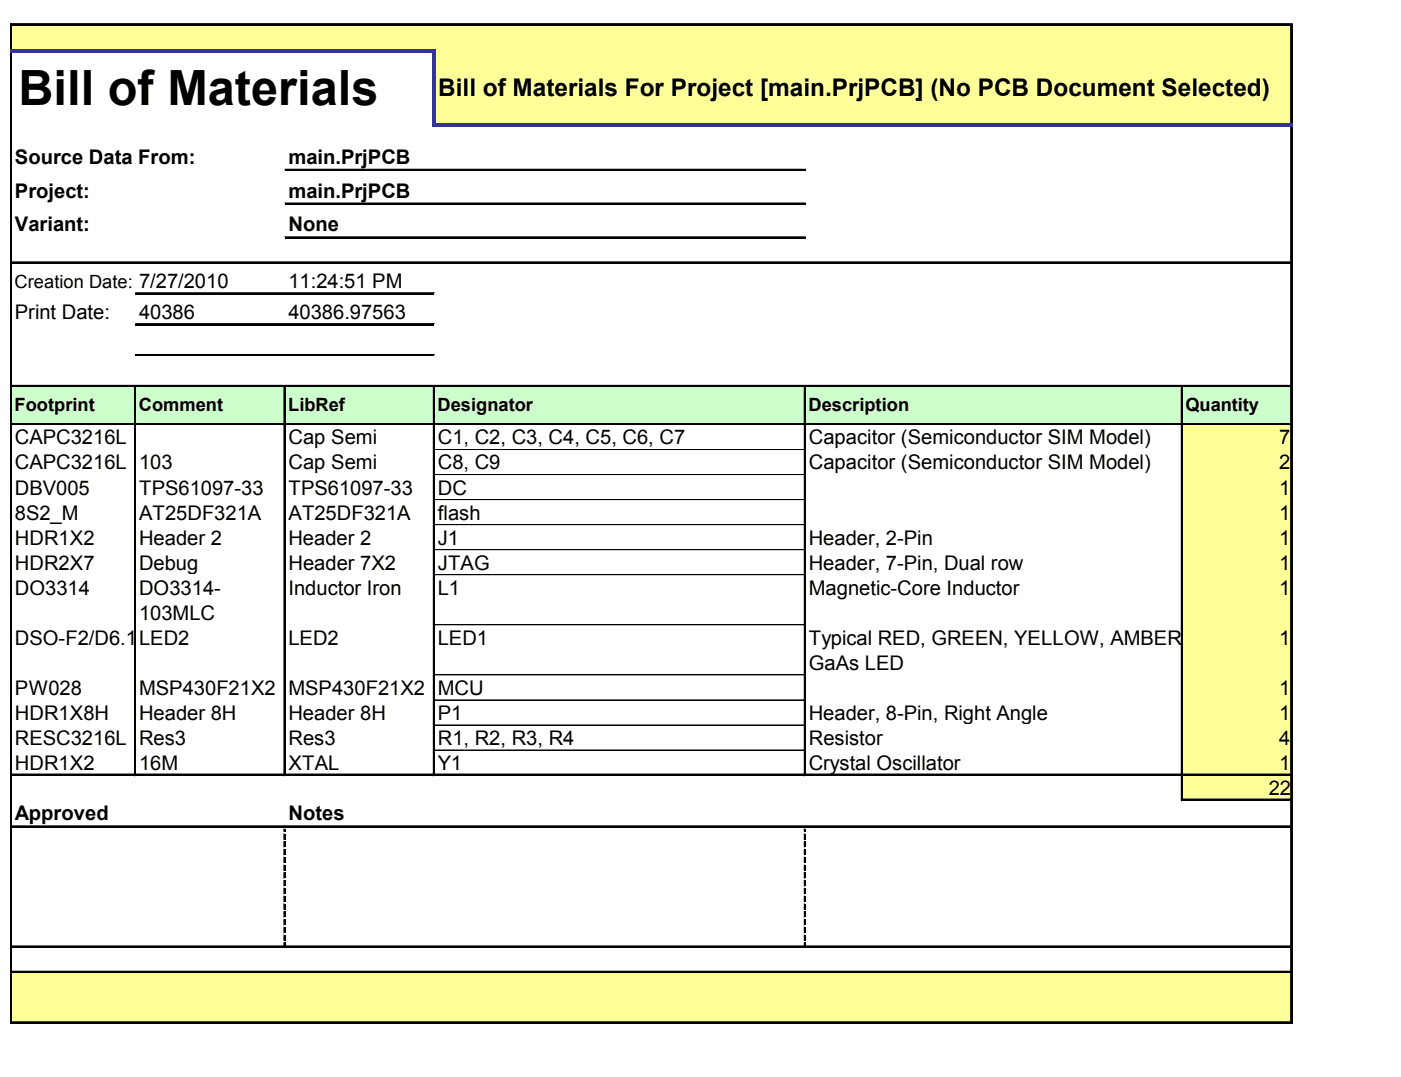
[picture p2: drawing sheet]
<svg xmlns="http://www.w3.org/2000/svg" width="273mm" height="210mm" viewBox="0 0 273 210" stroke-linecap="round" stroke-linejoin="round" font-family="sans-serif">
<defs><g id="words">
<text font-size="9.5" x="3.6" y="20.5">Bill of Materials</text>
<text font-size="4.7" x="85.4" y="18.7">Bill of Materials For Project [main.PrjPCB] (No PCB Document Selected)</text>
<g font-size="3.9">
<text x="2.9" y="31.9">Source Data From:</text>
<text x="56.2" y="31.9">main.PrjPCB</text>
<text x="2.9" y="38.5">Project:</text>
<text x="56.2" y="38.5">main.PrjPCB</text>
<text x="2.9" y="45.1">Variant:</text>
<text x="56.2" y="45.1">None</text>
<text x="56.2" y="56.2">11:24:51 PM</text>
<text x="2.9" y="62.2">Print Date:</text>
<text x="27.1" y="62.2">40386</text>
<text x="56.2" y="62.2">40386.97563</text>
<text x="2.9" y="86.6">CAPC3216L</text>
<text x="56.2" y="86.6">Cap Semi</text>
<text x="85.3" y="86.6">C1, C2, C3, C4, C5, C6, C7</text>
<text x="157.6" y="86.6">Capacitor (Semiconductor SIM Model)</text>
<text x="249.3" y="86.6">7</text>
<text x="2.9" y="91.5">CAPC3216L</text>
<text x="27.1" y="91.5">103</text>
<text x="56.2" y="91.5">Cap Semi</text>
<text x="85.3" y="91.5">C8, C9</text>
<text x="157.6" y="91.5">Capacitor (Semiconductor SIM Model)</text>
<text x="249.3" y="91.5">2</text>
<text x="2.9" y="96.4">DBV005</text>
<text x="2.9" y="101.3">8S2_M</text>
<text x="27.1" y="96.4">TPS61097-33</text>
<text x="27.1" y="101.3">AT25DF321A</text>
<text x="56.2" y="96.4">TPS61097-33</text>
<text x="56.2" y="101.3">AT25DF321A</text>
<text x="85.3" y="96.4">DC</text>
<text x="85.3" y="101.3">flash</text>
<text x="249.3" y="96.4">1</text>
<text x="249.3" y="101.3">1</text>
<text x="2.9" y="106.1">HDR1X2</text>
<text x="27.1" y="106.1">Header 2</text>
<text x="56.2" y="106.1">Header 2</text>
<text x="85.3" y="106.1">J1</text>
<text x="157.6" y="106.1">Header, 2-Pin</text>
<text x="249.3" y="106.1">1</text>
<text x="2.9" y="111">HDR2X7</text>
<text x="27.1" y="111">Debug</text>
<text x="56.2" y="111">Header 7X2</text>
<text x="85.3" y="111">JTAG</text>
<text x="157.6" y="111">Header, 7-Pin, Dual row</text>
<text x="249.3" y="111">1</text>
<text x="2.9" y="115.9">DO3314</text>
<text x="27.1" y="115.9">DO3314-</text>
<text x="56.2" y="115.9">Inductor Iron</text>
<text x="85.3" y="115.9">L1</text>
<text x="157.6" y="115.9">Magnetic-Core Inductor</text>
<text x="249.3" y="115.9">1</text>
<text x="2.9" y="125.7">DSO-F2/D6.1</text>
<text x="27.1" y="120.8">103MLC</text>
<text x="27.1" y="125.7">LED2</text>
<text x="56.2" y="125.7">LED2</text>
<text x="85.3" y="125.7">LED1</text>
<text x="157.6" y="125.7">Typical RED, GREEN, YELLOW, AMBER</text>
<text x="249.3" y="125.7">1</text>
<text x="157.6" y="130.5">GaAs LED</text>
<text x="2.9" y="135.4">PW028</text>
<text x="27.1" y="135.4">MSP430F21X2</text>
<text x="56.2" y="135.4">MSP430F21X2</text>
<text x="85.3" y="135.4">MCU</text>
<text x="249.3" y="135.4">1</text>
<text x="2.9" y="140.3">HDR1X8H</text>
<text x="27.1" y="140.3">Header 8H</text>
<text x="56.2" y="140.3">Header 8H</text>
<text x="85.3" y="140.3">P1</text>
<text x="157.6" y="140.3">Header, 8-Pin, Right Angle</text>
<text x="249.3" y="140.3">1</text>
<text x="2.9" y="145.2">RESC3216L</text>
<text x="27.1" y="145.2">Res3</text>
<text x="56.2" y="145.2">Res3</text>
<text x="85.3" y="145.2">R1, R2, R3, R4</text>
<text x="157.6" y="145.2">Resistor</text>
<text x="249.3" y="145.2">4</text>
<text x="2.9" y="150.1">HDR1X2</text>
<text x="27.1" y="150.1">16M</text>
<text x="56.2" y="150.1">XTAL</text>
<text x="85.3" y="150.1">Y1</text>
<text x="157.6" y="150.1">Crystal Oscillator</text>
<text x="247.3" y="154.9">22</text>
<text x="249.3" y="150.1">1</text>
<text x="2.9" y="159.8">Approved</text>
<text x="56.2" y="159.8">Notes</text>
</g>
<g font-size="3.6">
<text x="2.9" y="56.1">Creation Date: 7/27/2010</text>
<text x="2.9" y="80.2">Footprint</text>
<text x="27.1" y="80.2">Comment</text>
<text x="56.2" y="80.2">LibRef</text>
<text x="85.3" y="80.2">Designator</text>
<text x="157.6" y="80.2">Description</text>
<text x="231.1" y="80.2">Quantity</text>
</g>
</g></defs>
<g fill="#ff9">
<path d="M2.2 4.8h249.6v5.2h-249.6z"/>
<path d="M84.6 10h167.2v14.4h-167.2z"/>
</g>
<path d="M2.2 75.3h249.6v7.5h-249.6z" fill="#cfc"/>
<g fill="#ff9">
<path d="M230.4 82.7h21.4v5h-21.4z"/>
<path d="M230.4 87.6h21.4v4.9h-21.4z"/>
<path d="M230.4 92.5h21.4v4.9h-21.4z"/>
<path d="M230.4 97.4h21.4v4.9h-21.4z"/>
<path d="M230.4 102.3h21.4v4.9h-21.4z"/>
<path d="M230.4 107.1h21.4v5h-21.4z"/>
<path d="M230.4 112h21.4v9.8h-21.4z"/>
<path d="M230.4 121.8h21.4v9.8h-21.4z"/>
<path d="M230.4 131.5h21.4v5h-21.4z"/>
<path d="M230.4 136.4h21.4v4.9h-21.4z"/>
<path d="M230.4 141.3h21.4v4.9h-21.4z"/>
<path d="M230.4 146.2h21.4v4.9h-21.4z"/>
<path d="M230.4 151h21.4v5h-21.4z"/>
<path d="M2.2 189.5h249.6v9.9h-249.6z"/>
</g>
<path d="M2 4.6v5M251.5 5v18.9" fill="none" stroke="#000" stroke-width=".19"/>
<path d="M2.2 4.6v5M251.7 5v18.9" fill="none" stroke="#000" stroke-width=".35"/>
<path d="M84.3 10.3h.7v14.4h-.7z" fill="#339"/>
<g fill="none" stroke="#000" stroke-width=".19">
<path d="M2 10.3v189.2M2.4 4.6h249.5M251.5 24.7v174.8M26.2 75.5v75.7M55.3 75.5v75.7M84.5 75.5v75.7M156.7 75.5v75.7M230.2 75.5v80.6M55.3 161.5v.6M55.3 162.5v1.1M55.3 164v1.1M55.3 165.5v1.1"/>
<path d="M55.3 167v1.2M55.3 168.5v1.2M55.3 170v1.2M55.3 171.6v1.1M55.3 173.1v1.1M55.3 174.6v1.1M55.3 176.1v1.2M55.3 177.6v1.2M55.3 179.1v1.2M156.7 161.5v.6M156.7 162.5v1.1M156.7 164v1.1"/>
<path d="M156.7 165.5v1.1M156.7 167v1.2M156.7 168.5v1.2M156.7 170v1.2M156.7 171.6v1.1M156.7 173.1v1.1M156.7 174.6v1.1M156.7 176.1v1.2M156.7 177.6v1.2M156.7 179.1v1.2M55.3 180.7v1.1M55.3 182.2v1.1"/>
<path d="M55.3 183.7v.8M156.7 180.7v1.1M156.7 182.2v1.1M156.7 183.7v.8"/>
</g>
<path d="M2.2 10.3v189.2M251.7 24.7v174.8M26.4 75.5v75.7M55.5 75.5v75.7M84.6 75.5v75.7M156.9 75.5v75.7M230.4 75.5v80.6" fill="none" stroke="#000" stroke-width=".35"/>
<g fill="#000">
<path d="M55.3 161.5h.4v.6h-.4zM55.3 162.5h.4v1.1h-.4zM55.3 164h.4v1.1h-.4zM55.3 165.5h.4v1.1h-.4zM55.3 167h.4v1.2h-.4zM55.3 168.5h.4v1.2h-.4zM55.3 170h.4v1.2h-.4zM55.3 171.6h.4v1.1h-.4zM55.3 173.1h.4v1.1h-.4zM55.3 174.6h.4v1.1h-.4zM55.3 176.1h.4v1.2h-.4zM55.3 177.6h.4v1.2h-.4z"/>
<path d="M55.3 179.1h.4v1.2h-.4zM156.7 161.5h.4v.6h-.4zM156.7 162.5h.4v1.1h-.4zM156.7 164h.4v1.1h-.4zM156.7 165.5h.4v1.1h-.4zM156.7 167h.4v1.2h-.4zM156.7 168.5h.4v1.2h-.4zM156.7 170h.4v1.2h-.4zM156.7 171.6h.4v1.1h-.4zM156.7 173.1h.4v1.1h-.4zM156.7 174.6h.4v1.1h-.4zM156.7 176.1h.4v1.2h-.4z"/>
<path d="M156.7 177.6h.4v1.2h-.4zM156.7 179.1h.4v1.2h-.4zM55.3 180.7h.4v1.1h-.4zM55.3 182.2h.4v1.1h-.4zM55.3 183.7h.4v.8h-.4zM156.7 180.7h.4v1.1h-.4zM156.7 182.2h.4v1.1h-.4zM156.7 183.7h.4v.8h-.4z"/>
</g>
<path d="M2.4 4.8h249.5" fill="none" stroke="#000" stroke-width=".38"/>
<g fill="#339">
<path d="M2 9.6h83v.7h-83z"/>
<path d="M85 23.9h166.9v.8h-166.9z"/>
</g>
<g fill="none" stroke="#000" stroke-width=".19">
<path d="M55.5 33h101.5M55.5 39.6h101.5M2.4 51h249.5M26.4 57.1h58.3M55.5 46.2h101.5M2.4 75.1h249.5M26.4 63.1h58.3M26.4 69.1h58.3M2.4 82.5h249.5M84.8 87.6h71.9M84.8 92.5h71.9M84.8 97.4h71.9"/>
<path d="M84.8 102.3h71.9M84.8 107.1h71.9M84.8 112h71.9M84.8 121.8h71.9M84.8 131.5h71.9M84.8 131.6h71.9M84.8 136.4h71.9M2.4 150.9h249.5M84.8 141.3h71.9M84.8 146.2h71.9M230.6 155.7h21.3M2.4 161h249.5"/>
<path d="M2.4 184.4h249.5M2.4 189.3h249.5M2.4 199.1h249.5"/>
</g>
<g fill="none" stroke="#000" stroke-width=".38">
<path d="M55.5 33.2h101.5M55.5 39.8h101.5M2.4 51.2h249.5M26.4 57.2h58.3M55.5 46.3h101.5M2.4 75.3h249.5M26.4 63.3h58.3M26.4 69.3h58.3M2.4 82.7h249.5M2.4 151h249.5M230.6 155.9h21.3M2.4 161.1h249.5"/>
<path d="M2.4 184.5h249.5M2.4 189.5h249.5M2.4 199.3h249.5"/>
</g>
<use href="#words"/>
</svg>
